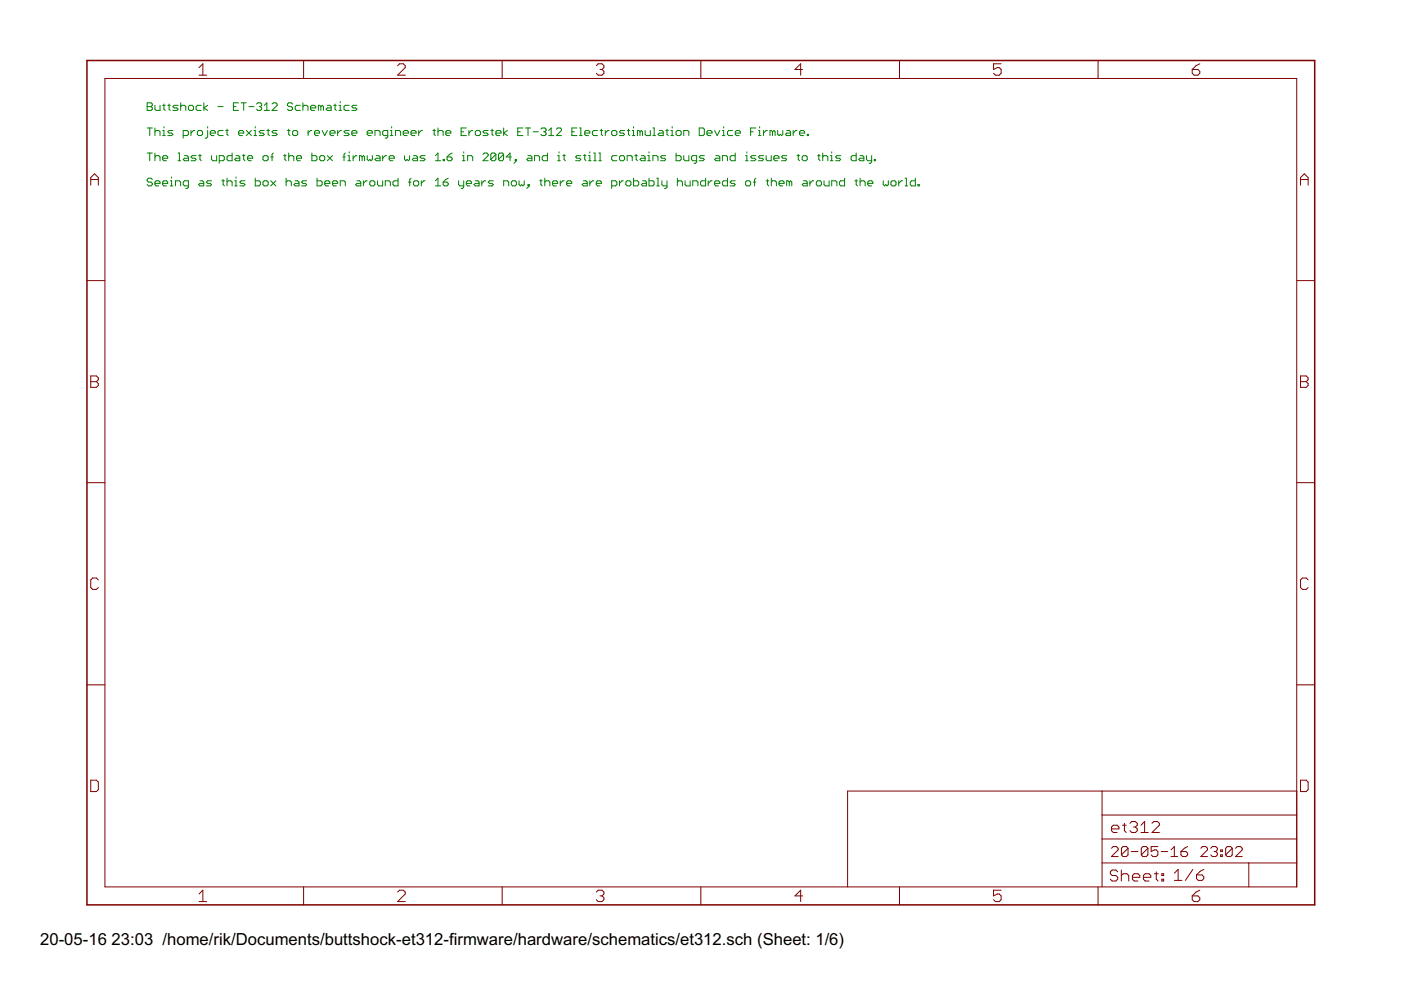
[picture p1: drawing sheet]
<svg xmlns="http://www.w3.org/2000/svg" width="297mm" height="210mm" viewBox="0 0 297 210" stroke-linecap="round" stroke-linejoin="round" font-family="sans-serif">
<defs><g id="words">
<g font-size="3.5">
<text x="8.5" y="200.4">20-05-16</text>
<text x="23.7" y="200.4">23:03 /home/rik/Documents/buttshock-et312-firmware/hardware/schematics/et312.sch (Sheet: 1/6)</text>
</g>
</g></defs>
<g fill="none" stroke="#800000" stroke-width=".21">
<path d="M22.2 16.6h252.7v171.4h-252.7zM42.2 14.3l.8-.8v2.4M42.2 15.9h1.6M64.4 12.8v3.8M84.3 13.9l.4-.4h.8l.4 .4v.4l-1.6 1.6h1.6M106.5 12.8v3.8M126.4 13.9l.4-.4h.8l.4 .4v.4l-.4 .4M127.2 14.7h.4M127.6 14.7l.4 .4v.4l-.4 .4h-.8l-.4-.4M148.6 12.8v3.8M170.2 14.7h-1.6l1.2-1.2v2.4M190.7 12.8v3.8"/>
<path d="M212.3 13.5h-1.6v1.2l.8-.4h.4l.4 .4v.8l-.4 .4h-.8l-.4-.4M232.8 12.8v3.8M252.8 14.7h1.2l.4 .4v.4l-.4 .4h-.8l-.4-.4zM254.4 13.5l-.8 .4-.8 .8M19.2 39.3v-1.6l.8-.8 .8 .8v1.6M19.2 38.1h1.6M275.7 38.1h1.6M275.7 39.3v-1.6l.8-.8 .8 .8v1.6M18.4 59.5h3.8M274.9 59.5h3.8M19.2 79.7h1.2l.4 .4v.4l-.4 .4 .4 .4v.4l-.4 .4h-1.2zM275.7 79.7h1.2l.4 .4v.4l-.4 .4 .4 .4v.4l-.4 .4h-1.2z"/>
<path d="M19.2 80.9h1.2M275.7 80.9h1.2M18.4 102.3h3.8M274.9 102.3h3.8M20.8 123l-.4-.4h-.8l-.4 .4v1.6l.4 .4h.8l.4-.4M277.3 123l-.4-.4h-.8l-.4 .4v1.6l.4 .4h.8l.4-.4M18.4 145.2h3.8M274.9 145.2h3.8M19.2 165.4h1.2l.4 .4v1.6l-.4 .4h-1.2zM233.7 167.7v20.3M233.7 177.9h41.2M233.7 172.8h41.2"/>
<path d="M235.6 179.9l.4-.4h.7l.4 .4v.3l-1.5 1.4h1.5M235.7 175.7h1.5v-.4l-.4-.3h-.7l-.4 .3v.8l.4 .4h.7M238 175h.8M238.4 174.6v1.5l.4 .4M239.2 179.9v1.4l-.4 .3h-.7l-.3-.3M239.2 179.9l-.4-.4h-.7l-.3 .4v1.4M239.2 179.9l-1.4 1.4M239.6 174.6l.4-.4h.7l.4 .4v.4l-.4 .3M240.3 175.3h.4M240.7 175.3l.4 .4v.4l-.4 .4h-.7l-.4-.4M241.9 176.5h1.6M241.9 175l.8-.8v2.3"/>
<path d="M243.4 179.9v1.4l-.4 .3h-.7l-.3-.3M243.4 179.9l-.4-.4h-.7l-.3 .4v1.4M243.4 179.9l-1.4 1.4M244.2 174.6l.4-.4h.8l.4 .4v.4l-1.6 1.5h1.6M245.5 179.5h-1.4v1.1l.7-.4h.3l.4 .4v.7l-.4 .3h-.7l-.3-.3M251.8 179.5l-.7 .4-.7 .7M254.6 179.9l.4-.4h.7l.3 .4v.3l-1.4 1.4h1.4M256.7 179.9l.3-.4h.8l.3 .4v.3l-.3 .4M261.3 179.9v1.4l-.4 .3h-.7l-.3-.3M261.3 179.9l-.4-.4h-.7l-.3 .4v1.4M261.3 179.9l-1.4 1.4M262 179.9l.3-.4h.7l.4 .4v.3l-1.4 1.4h1.4"/>
<path d="M274.9 167.7h-95.2v20.3M275.7 165.4h1.2l.4 .4v1.6l-.4 .4h-1.2zM42.2 189.5l.8-.8v2.5M42.2 191.2h1.6M64.4 188v3.9M84.3 189.1l.4-.4h.8l.4 .4v.4l-1.6 1.7h1.6M106.5 188v3.9M126.4 189.1l.4-.4h.8l.4 .4v.4l-.4 .4M127.2 189.9h.4M127.6 189.9l.4 .5v.4l-.4 .4h-.8l-.4-.4M148.6 188v3.9M170.2 189.9h-1.6l1.2-1.2v2.5"/>
<path d="M190.7 188v3.9M212.3 188.7h-1.6v1.2l.8-.4h.4l.4 .4v.9l-.4 .4h-.8l-.4-.4M232.8 188v3.9M233.7 183h41.2M237 184.8l-.4-.3h-.8l-.4 .3v.5l.4 .3h.8l.4 .4v.4l-.4 .4h-.8l-.4-.4M237.7 184.5v2.3M237.7 185.6l.4-.3h.8l.4 .3v1.2M239.9 180.6h1.4M240.1 186h1.6v-.4l-.4-.3h-.8l-.4 .3v.8l.4 .4h.8M242.4 186h1.6v-.4l-.4-.3h-.8l-.4 .3v.8l.4 .4h.8M244.8 185.3h.8M245.2 184.8v1.6l.4 .4"/>
<path d="M246.2 180.6h1.4M246.3 185.3h.4v.3h-.4zM246.3 186.4h.4v.4h-.4zM248.3 181.6h1.4M248.3 180.2l.7-.7v2.1M249 185.1l.8-.8v2.4M249 186.7h1.6M250.4 180.6h1l.4 .3v.4l-.4 .3h-.7l-.3-.3zM252.8 189.9h1.2l.4 .5v.4l-.4 .4h-.8l-.4-.4zM252.9 184.3l-1.6 2.4M253.7 185.5h1.1l.4 .4v.4l-.4 .4h-.7l-.4-.4zM254.4 188.7l-.8 .4-.8 .8"/>
<path d="M255.2 184.3l-.7 .4-.8 .8M257.4 180.6h.4M257.8 180.6l.3 .3v.4l-.3 .3h-.8l-.3-.3M258.8 181.3h.4v.3h-.4zM258.8 180.2h.4v.4h-.4zM264.8 183v5"/>
</g>
<path d="M18.4 12.8h260.3v179.1h-260.3z" fill="none" stroke="#800000" stroke-width=".32"/>
<g fill="none" stroke="#008000" stroke-width=".21">
<path d="M31.2 21.8h.8l.3 .3v.2l-.3 .3 .3 .3v.3l-.3 .2h-.8zM31.2 22.6h.8M31.2 27.1h1.1M31.2 32.4h1.1M31.7 27.1v1.6M31.7 32.4v1.7M32.3 38.1l-.3-.3h-.5l-.3 .3v.2l.3 .3h.5l.3 .3v.2l-.3 .3h-.5l-.3-.3M32.9 22.3v.9l.2 .2h.8v-1.1M32.9 27.1v1.6M32.9 32.4v1.7M32.9 38.9h1v-.3l-.2-.3h-.6l-.2 .3v.5l.2 .3h.6M32.9 27.9l.2-.2h.6l.2 .2v.8"/>
<path d="M32.9 33.3l.2-.3h.6l.2 .3v.8M34.5 27.7h.3v1M34.5 22.3h.5M34.5 28.7h.5M34.5 38.9h1.1v-.3l-.3-.3h-.5l-.3 .3v.5l.3 .3h.5M34.5 33.5h1.1v-.2l-.3-.3h-.5l-.3 .3v.5l.3 .3h.5M34.8 22.1v1.1l.2 .2M34.8 26.9v.2M35.6 22.3h.5M35.9 22.1v1.1l.2 .2M36.1 39.4h.6M36.1 38.3h.3v1.1"/>
<path d="M36.4 37.5v.3M36.7 27.7h-.8l-.3 .2 .3 .3h.5l.3 .3-.3 .2h-.8M37.2 39.4v-1.1h.8l.3 .3v.8M37.8 22.3h-.9l-.2 .3 .2 .3h.6l.3 .3-.3 .2h-.8M37.8 32.4h.2v1.7M37.8 34.1h.5M38.3 22.6l.3-.3h.5l.3 .3v.8M38.3 21.8v1.6M38.8 28.7h.9l.2-.2v-.6l-.2-.2h-.9v1.6M39.1 33h.6l.2 .3v.8h-.8l-.3-.3 .3-.3h.8M39.9 22.6l.3-.3h.5l.3 .3v.6l-.3 .2h-.5l-.3-.2zM39.9 39.4h-.8l-.3-.3v-.5l.3-.3h.8v1.4l-.2 .3h-.3"/>
<path d="M40.5 27.7v1M41.3 27.7h-.3l-.5 .5M41.6 33h-.8l-.3 .3 .3 .2h.5l.3 .3-.3 .3h-.8M42.1 27.7h.6l.2 .2v.6l-.2 .2h-.6l-.3-.2v-.6zM42.1 33h.6M42.4 38.3h.5l.3 .3v.8h-.8l-.3-.3 .3-.2h.8M42.4 32.7v1.1l.3 .3M42.7 22.3h-.9l-.2 .3v.6l.2 .2h.9M43.2 21.8v1.6M44 22.3l-.8 .6 .8 .5M44 27.7v1.3l-.2 .3h-.3M44 26.9v.2"/>
<path d="M44.6 28.2h1.1v-.3l-.3-.2h-.5l-.3 .2v.6l.3 .2h.5M44.9 33v.8l.2 .3h.8v-1.1M44.9 38.3h-.9l-.2 .3 .2 .3h.6l.3 .2-.3 .3h-.8M46.2 22.6h1.1M46.5 34.1h.8l.3-.3v-.5l-.3-.3h-.8v1.6M47 38.3h.6M47.3 27.7h-.8l-.3 .2v.6l.3 .2h.8M47.3 38.1v1l.3 .3M47.9 27.7h.5M48.1 27.4v1.1l.3 .2M48.1 37.8v1.6M48.1 38.6l.3-.3h.5l.3 .3v.8"/>
<path d="M49.2 32.4v1.7h-.8l-.3-.3v-.5l.3-.3h.8M49.5 22.6h.5M49.8 39.4h.5M49.8 38.3h.2v1.1M50 33h.6l.2 .3v.8h-.8l-.2-.3 .2-.3h.8M50 37.5v.3M50.6 21.8h-1.1v1.6h1.1M50.6 28.2h1.1v-.3l-.3-.2h-.6l-.2 .2v.6l.2 .2h.6M51.1 21.8h1.1M51.4 33h.5M51.7 21.8v1.6M51.7 32.7v1.1l.2 .3"/>
<path d="M51.9 38.3h-.8l-.3 .3 .3 .3h.6l.2 .2-.2 .3h-.9M52.2 27.7l1.1 1M52.5 33.5h1.1v-.2l-.3-.3h-.5l-.3 .3v.5l.3 .3h.5M52.8 22.6h1M53.3 27.7l-1.1 1M53.8 27.7h.3v1M53.8 28.7h.6M54.1 26.9v.2M54.1 37.8v1.6h.8l.3-.3v-.5l-.3-.3h-.8M54.4 22.1l.3-.3h.5l.3 .3v.2l-.3 .3M54.9 22.6h.3M55.2 22.6l.3 .3v.3l-.3 .2h-.5l-.3-.2"/>
<path d="M55.8 33.3l.2-.3h.6l.3 .3v.5l-.3 .3h-.6l-.2-.3zM55.8 38.6l.2-.3h.6l.3 .3v.5l-.3 .3h-.6l-.2-.3zM56 23.4h1.1M56 22.3l.6-.5v1.6M56 27.7h-.8l-.3 .2 .3 .3h.6l.2 .3-.2 .2h-.9M56.6 27.7h.5M56.9 27.4v1.1l.2 .2M57.4 33.3h.5M57.4 38.3l1.1 1.1M57.7 22.1l.3-.3h.5l.3 .3v.2l-1.1 1.1h1.1M57.9 32.4l-.2 .3v1.4M58.5 38.3l-1.1 1.1"/>
<path d="M58.8 27.7h-.8l-.3 .2 .3 .3h.5l.3 .3-.3 .2h-.8M60.1 33h.6M60.4 32.7v1.1l.3 .3M60.7 38.6l.2-.3h.6l.3 .3v.8M60.7 37.8v1.6M60.9 27.7h.6M61.2 27.4v1.1l.3 .2M61.2 32.4v1.7M61.2 33.3l.3-.3h.5l.3 .3v.8M62 22.1l-.2-.3h-.6l-.3 .3v.2l.3 .3h.6l.2 .3v.3l-.2 .2h-.6l-.3-.2M62.3 27.7h.5l.3 .2v.6l-.3 .2h-.5l-.3-.2v-.6zM62.6 38.3h.5l.3 .3v.8h-.8l-.3-.3 .3-.2h.8"/>
<path d="M62.9 33.5h1v-.2l-.2-.3h-.6l-.2 .3v.5l.2 .3h.6M63.7 22.3h-.8l-.3 .3v.6l.3 .2h.8M64.2 22.6l.3-.3h.5l.3 .3v.8M64.2 21.8v1.6M65 38.3h-.8l-.3 .3 .3 .3h.6l.2 .2-.2 .3h-.9M65.3 27.7v1M65.8 22.9h1.2v-.3l-.3-.3h-.6l-.3 .3v.6l.3 .2h.6M66.1 27.7h-.3l-.5 .5M66.1 32.4v1.7h.9l.2-.3v-.5l-.2-.3h-.9M66.7 28.2h1.1v-.3l-.3-.2h-.5l-.3 .2v.6l.3 .2h.5M67.2 37.8v1.6h.8l.3-.3v-.5l-.3-.3h-.8M68 22.6l-.2-.3h-.3v1.1"/>
<path d="M68 22.6v.8M68 22.6l.3-.3 .3 .3v.8M68 33h.6l.3 .3v.5l-.3 .3h-.6l-.2-.3v-.5zM68.3 27.7l.6 1 .5-1M68.9 38.9h1v-.3l-.2-.3h-.6l-.2 .3v.5l.2 .3h.6M69.4 22.3h.5l.3 .3v.8h-.8l-.3-.2 .3-.3h.8M69.4 33l1.1 1.1M70 28.2h1v-.3l-.2-.2h-.6l-.2 .2v.6l.2 .2h.6M70.5 38.9h1.1v-.3l-.3-.3h-.5l-.3 .3v.5l.3 .3h.5M70.5 33l-1.1 1.1M70.8 22.3h.5M71 22.1v1.1l.3 .2"/>
<path d="M71.6 27.7v1M71.9 23.4h.5M71.9 22.3h.2v1.1M72.1 21.5v.3M72.1 39.4v-1.1h.8l.3 .3v.8M72.4 27.7h-.3l-.5 .5M72.7 33.3h.5M73.2 32.4l-.3 .3v1.4M73.8 33h.2v1.1M73.8 34.1h.5M74 22.3h-.8l-.3 .3v.6l.3 .2h.8M74 27.7h-.8l-.3 .2 .3 .3h.6l.2 .3-.2 .2h-.9"/>
<path d="M74 32.2v.2M74.6 28.2h1.1v-.3l-.3-.2h-.5l-.3 .2v.6l.3 .2h.5M74.9 33v1.1M75.7 22.3h-.8l-.3 .3 .3 .3h.5l.3 .3-.3 .2h-.8M75.7 33h-.3l-.5 .5M75.7 38.3h.5l.3 .3v.8h-.8l-.3-.3 .3-.2h.8M76.8 33.3l-.3-.3h-.3v1.1M76.8 33.3v.8M76.8 33.3l.2-.3 .3 .3v.8M77 38.3v1.1M77.9 28.2h1.1v-.3l-.3-.2h-.6l-.2 .2v.6l.2 .2h.6M77.9 33v.8l.2 .3 .3-.3 .3 .3 .3-.3v-.8"/>
<path d="M77.9 38.3h-.3l-.6 .6M78.4 38.6l.3-.3h.5l.3 .3v.5l-.3 .3h-.5l-.3-.3zM79.5 28.7v-1h.8l.3 .2v.8M79.8 33h.5l.3 .3v.8h-.8l-.3-.3 .3-.3h.8M80.1 38.3v.8l.2 .3h.8v-1.1M81.1 33v1.1M81.7 39.4v-1.1h.8l.3 .3v.8M82 33h-.3l-.6 .5M82.2 28.7h-.8l-.3-.2v-.6l.3-.2h.8v1.3l-.2 .3h-.3M82.5 33.5h1.1v-.2l-.3-.3h-.5l-.3 .3v.5l.3 .3h.5M82.8 27.7h.2v1M82.8 28.7h.5"/>
<path d="M83 26.9v.2M83.9 28.7v-1h.8l.2 .2v.8M84.4 37.8v1.6h-.8l-.3-.3v-.5l.3-.3h.8M85.5 28.2h1.1v-.3l-.3-.2h-.5l-.3 .2v.6l.3 .2h.5M85.8 33v.8l.2 .3 .3-.3 .3 .3 .2-.3v-.8M86.6 38.6h.5M87.1 28.2h1.1v-.3l-.3-.2h-.5l-.3 .2v.6l.3 .2h.5M87.1 37.8l-.2 .3v1.3M87.7 38.6l.2-.3h.6l.3 .3v.5l-.3 .3h-.6l-.2-.3zM87.7 33h.5l.3 .3v.8h-.8l-.3-.3 .3-.3h.8M88.8 27.7v1M89.3 38.3v1.1"/>
<path d="M89.6 27.7h-.3l-.5 .5M90.1 33h-.8l-.3 .3 .3 .2h.6l.2 .3-.2 .3h-.9M90.1 38.3h-.2l-.6 .6M91.8 27.7h.5M92.1 27.4v1.1l.2 .2M92.3 33l.6-.6v1.7M92.3 38.3l.6-.5v1.6M92.3 34.1h1.1M92.3 39.4h1.1M92.9 27.9l.2-.2h.6l.3 .2v.8M92.9 27.1v1.6M94 33.8h.2v.3h-.2z"/>
<path d="M94 38.6h.8l.2 .3v.2l-.2 .3h-.6l-.2-.3zM94.5 28.2h1.1v-.3l-.3-.2h-.5l-.3 .2v.6l.3 .2h.5M94.8 33.3h.8l.3 .2v.3l-.3 .3h-.6l-.2-.3zM95 37.8l-1 .8M95.9 32.4l-.6 .3-.5 .6M97.2 38.3v.8l.3 .3h.8M97.8 27.9h.5M98 33h.3v1.1M98 34.1h.6M98.3 32.2v.2M98.3 38.3v1.4l-.3 .3h-.2M98.9 27.1h-1.1v1.6h1.1"/>
<path d="M98.9 38.9h1v-.3l-.2-.3h-.6l-.2 .3v.5l.2 .3h.6M99.1 34.1v-1.1h.8l.3 .3v.8M99.4 27.7v1M100.2 27.7h-.3l-.5 .5M100.8 27.9l.2-.2h.6l.3 .2v.6l-.3 .2h-.6l-.2-.2zM100.8 38.3h.5l.3 .3v.8h-.8l-.3-.3 .3-.2h.8M102.2 38.3v1.1M102.4 32.7l.3-.3h.5l.3 .3v.3l-1.1 1.1h1.1M103 38.3h-.3l-.5 .6M103.5 27.7h-.8l-.3 .2 .3 .3h.5l.3 .3-.3 .2h-.8M104.1 27.7h.5M104.3 27.4v1.1l.3 .2"/>
<path d="M104.6 38.3h-.8l-.3 .3 .3 .3h.5l.3 .2-.3 .3h-.8M105.1 28.2h1.1v-.3l-.2-.2h-.6l-.3 .2v.6l.3 .2h.6M105.1 32.7v1.1l-.2 .3h-.6l-.2-.3M105.1 32.7l-.2-.3h-.6l-.2 .3v1.1M105.1 32.7l-1 1.1M106.8 32.7l-.3-.3h-.5l-.3 .3v1.1M106.8 32.7v1.1l-.3 .3h-.5l-.3-.3M106.8 32.7l-1.1 1.1M106.8 27.1v1.6M106.8 39.4v-1.1h.8l.3 .3v.8M107.6 27.7l-.8 .5 .8 .5M108.4 33.3h-1.1l.8-.9v1.7"/>
<path d="M108.4 38.6l.3-.3h.5l.3 .3v.5l-.3 .3h-.5l-.3-.3zM109.2 33.8h.3v.3h-.3zM109.5 34.1l-.5 .5M109.8 27.9h.5M110 38.3v.8l.3 .3 .3-.3 .3 .3 .2-.3v-.8M110.9 27.1h-1.1v1.6h1.1M111.4 27.1h1.1M112 27.1v1.6M112 39.1h.2v.3h-.2zM112 33h.5l.3 .3v.8h-.8l-.3-.3 .3-.3h.8M112.2 39.4l-.5 .6M113.1 27.9h1"/>
<path d="M113.3 34.1v-1.1h.8l.3 .3v.8M114.4 38.3h.6M114.7 27.4l.3-.3h.5l.3 .3v.3l-.3 .2M114.7 38.1v1l.3 .3M115.2 27.9h.3M115.5 27.9l.3 .3v.3l-.3 .2h-.5l-.3-.2M115.5 38.6l.3-.3h.5l.3 .3v.8M115.5 37.8v1.6M116.1 32.4v1.7h-.9l-.2-.3v-.5l.2-.3h.9M116.3 28.7h1.1M116.3 27.7l.6-.6v1.6M117.1 38.9h1.1v-.3l-.2-.3h-.6l-.3 .3v.5l.3 .3h.6"/>
<path d="M118 27.4l.2-.3h.6l.2 .3v.3l-1 1h1M118.2 33h.3v1.1M118.2 34.1h.6M118.5 32.2v.2M118.8 38.3v1.1M119.3 33h.6M119.6 32.7v1.1l.3 .3M119.6 38.3h-.3l-.5 .6M120.1 38.9h1.1v-.3l-.2-.3h-.6l-.3 .3v.5l.3 .3h.6M121.2 27.9h.6M122.3 27.1h-1.1v1.6h1.1M122.9 27.1h.2v1.6"/>
<path d="M122.9 28.7h.5M123.1 33h-.8l-.3 .3 .3 .2h.6l.2 .3-.2 .3h-.9M123.7 33h.5M123.7 38.3h.5l.3 .3v.8h-.8l-.3-.3 .3-.2h.8M124 28.2h1.1v-.3l-.3-.2h-.6l-.2 .2v.6l.2 .2h.6M124 32.7v1.1l.2 .3M124.8 33h.3v1.1M124.8 34.1h.5M125.1 32.2v.2M125.1 38.3v1.1M125.9 32.4h.3v1.7M125.9 34.1h.5"/>
<path d="M125.9 38.3h-.3l-.5 .6M126.4 38.9h1.1v-.3l-.3-.3h-.5l-.3 .3v.5l.3 .3h.5M126.7 27.7h-.8l-.3 .2v.6l.3 .2h.8M127 32.4h.2v1.7M127 34.1h.5M127.2 27.7h.6M127.5 27.4v1.1l.3 .2M128.3 27.7v1M129.1 27.7h-.2l-.6 .5M129.7 39.4h.8l.3-.3v-.5l-.3-.3h-.8v1.7M130 27.7h.5l.3 .2v.6l-.3 .2h-.5l-.3-.2v-.6zM130.8 33h-.8l-.3 .3v.5l.3 .3h.8"/>
<path d="M131.3 38.3v1.1M131.6 33h.5l.3 .3v.5l-.3 .3h-.5l-.3-.3v-.5zM132.1 38.3h-.2l-.6 .6M132.4 27.7h-.8l-.3 .2 .3 .3h.5l.3 .3-.3 .2h-.8M133 27.7h.5M133 38.3h.5l.3 .3v.5l-.3 .3h-.5l-.3-.3v-.5zM133 34.1v-1.1h.8l.2 .3v.8M133.2 27.4v1.1l.3 .2M134.1 27.7h.2v1M134.1 28.7h.5M134.3 26.9v.2M134.3 37.8v1.6h.8l.3-.3v-.5l-.3-.3h-.8"/>
<path d="M134.6 33h.5M134.9 32.7v1.1l.2 .3M135.7 27.9l-.3-.2h-.3v1M135.7 27.9v.8M135.7 27.9l.3-.2 .2 .2v.8M136 33h.5l.3 .3v.8h-.8l-.3-.3 .3-.3h.8M136.2 38.3h.6l.3 .3v.8h-.9l-.2-.3 .2-.2h.9M136.8 27.7v.8l.3 .2h.8v-1M137.3 33h.3v1.1M137.3 34.1h.6M137.6 32.2v.2M137.6 37.8v1.6h.8l.3-.3v-.5l-.3-.3h-.8"/>
<path d="M138.4 27.1h.3v1.6M138.4 28.7h.6M138.4 34.1v-1.1h.8l.3 .3v.8M139.2 37.8h.3v1.6M139.2 39.4h.6M139.8 27.7h.5l.3 .2v.8h-.8l-.3-.2 .3-.3h.8M140.3 38.3v.8l.3 .3h.8M141.1 33h-.8l-.2 .3 .2 .2h.6l.2 .3-.2 .3h-.8M141.2 27.7h.5M141.4 27.4v1.1l.3 .2M141.4 38.3v1.4l-.3 .3h-.2M142.2 27.7h.3v1"/>
<path d="M142.2 28.7h.6M142.5 26.9v.2M143.3 32.4v1.7h.8l.3-.3v-.5l-.3-.3h-.8M143.6 27.7h.5l.3 .2v.6l-.3 .2h-.5l-.3-.2v-.6zM143.6 38.6l.3-.3h.5l.3 .3v.8M143.6 37.8v1.6M145 28.7v-1h.8l.2 .2v.8M145 33v.8l.2 .3h.8v-1.1M145.2 38.3v.8l.3 .3h.8v-1.1M146.9 39.4v-1.1h.8l.3 .3v.8M147.7 34.1h-.8l-.3-.3v-.5l.3-.3h.8v1.4l-.3 .2h-.2M148.3 27.1h.8l.2 .3v1.1l-.2 .2h-.8z"/>
<path d="M149.3 33h-.8l-.2 .3 .2 .2h.6l.2 .3-.2 .3h-.8M149.6 37.8v1.6h-.8l-.3-.3v-.5l.3-.3h.8M149.9 28.2h1.1v-.3l-.3-.2h-.5l-.3 .2v.6l.3 .2h.5M150.2 38.3v1.1M151 38.3h-.3l-.5 .6M151.5 27.7l.6 1 .5-1M151.5 38.9h1.1v-.3l-.3-.3h-.5l-.3 .3v.5l.3 .3h.5M151.8 33h.5l.3 .3v.8h-.8l-.3-.3 .3-.3h.8M153.2 27.7h.2v1M153.2 28.7h.5M153.2 34.1v-1.1h.8l.2 .3v.8M153.4 26.9v.2"/>
<path d="M154.2 37.8v1.6h-.8l-.2-.3v-.5l.2-.3h.8M155.3 27.7h-.8l-.3 .2v.6l.3 .2h.8M155.9 32.4v1.7h-.8l-.3-.3v-.5l.3-.3h.8M155.9 38.3h-.8l-.3 .3 .3 .3h.5l.3 .2-.3 .3h-.8M155.9 28.2h1.1v-.3l-.3-.2h-.6l-.2 .2v.6l.2 .2h.6M158.1 38.6l.2-.3h.6l.3 .3v.5l-.3 .3h-.6l-.2-.3zM158.1 33h.2v1.1M158.1 34.1h.5M158.3 32.2v.2M159.2 27.9h.5M159.7 38.6h.6M160.3 27.1h-1.1v1.6"/>
<path d="M160.3 33h-.9l-.2 .3 .2 .2h.6l.3 .3-.3 .3h-.8M160.3 37.8l-.3 .3v1.3M160.8 27.7h.3v1M160.8 28.7h.5M161.1 26.9v.2M161.9 27.7v1M161.9 33h-.8l-.3 .3 .3 .2h.5l.3 .3-.3 .3h-.8M162.4 33v.8l.3 .3h.8v-1.1M162.4 38.3h.6M162.7 27.7h-.3l-.5 .5M162.7 38.1v1l.3 .3M163.5 37.8v1.6"/>
<path d="M163.5 38.6l.3-.3h.5l.3 .3v.8M163.8 27.9l-.3-.2h-.2v1M163.8 27.9v.8M163.8 27.9l.3-.2 .2 .2v.8M164.1 33.5h1.1v-.2l-.3-.3h-.6l-.2 .3v.5l.2 .3h.6M164.9 27.7v.8l.3 .2 .2-.2 .3 .2 .3-.2v-.8M165.2 38.9h1v-.3l-.2-.3h-.6l-.2 .3v.5l.2 .3h.6M166.8 27.7h.5l.3 .2v.8h-.8l-.3-.2 .3-.3h.8M166.8 33h-.8l-.3 .3 .3 .2h.5l.3 .3-.3 .3h-.8M167.3 38.6l-.2-.3h-.3v1.1M167.3 38.6v.8M167.3 38.6l.3-.3 .3 .3v.8"/>
<path d="M168.2 27.7v1M169 27.7h-.3l-.5 .5M169 33h.5M169.2 32.7v1.1l.3 .3M169.5 28.2h1.1v-.3l-.3-.2h-.5l-.3 .2v.6l.3 .2h.5M170.1 33.3l.2-.3h.6l.3 .3v.5l-.3 .3h-.6l-.2-.3zM170.3 38.3h.6l.3 .3v.8h-.9l-.2-.3 .2-.2h.9M171.2 28.5h.2v.2h-.2zM171.7 38.3v1.1M172.5 38.3h-.2l-.6 .6M173.3 38.3h.6l.3 .3v.5l-.3 .3h-.6l-.2-.3v-.5zM173.4 33h.5"/>
<path d="M173.6 32.7v1.1l.3 .3M174.4 33.3l.3-.3h.5l.3 .3v.8M174.4 32.4v1.7M174.7 38.3v.8l.3 .3h.8v-1.1M176.1 33h.2v1.1M176.1 34.1h.5M176.3 32.2v.2M176.3 39.4v-1.1h.9l.2 .3v.8M178.2 33h-.8l-.2 .3 .2 .2h.6l.2 .3-.2 .3h-.8M179.1 37.8v1.6h-.9l-.2-.3v-.5l.2-.3h.9M181.3 38.3h.5M181.5 32.4v1.7h-.8l-.3-.3v-.5l.3-.3h.8"/>
<path d="M181.5 38.1v1l.3 .3M182.4 33h.5l.3 .3v.8h-.8l-.3-.3 .3-.3h.8M182.4 38.6l.2-.3h.6l.2 .3v.8M182.4 37.8v1.6M183.7 33v.8l.3 .3h.8M184 38.9h1.1v-.3l-.3-.3h-.5l-.3 .3v.5l.3 .3h.5M184.8 33v1.4l-.3 .2h-.2M185.4 33.8h.2v.3h-.2zM187.3 38.3v.8l.2 .3 .3-.3 .3 .3 .2-.3v-.8M189.2 38.3h.5l.3 .3v.5l-.3 .3h-.5l-.3-.3v-.5zM190.5 38.3v1.1M191.3 38.3h-.2l-.6 .6"/>
<path d="M191.9 37.8h.3v1.6M191.9 39.4h.5M194.1 37.8v1.6h-.8l-.3-.3v-.5l.3-.3h.8M194.6 39.1h.3v.3h-.3z"/>
</g>
<use href="#words"/>
</svg>
